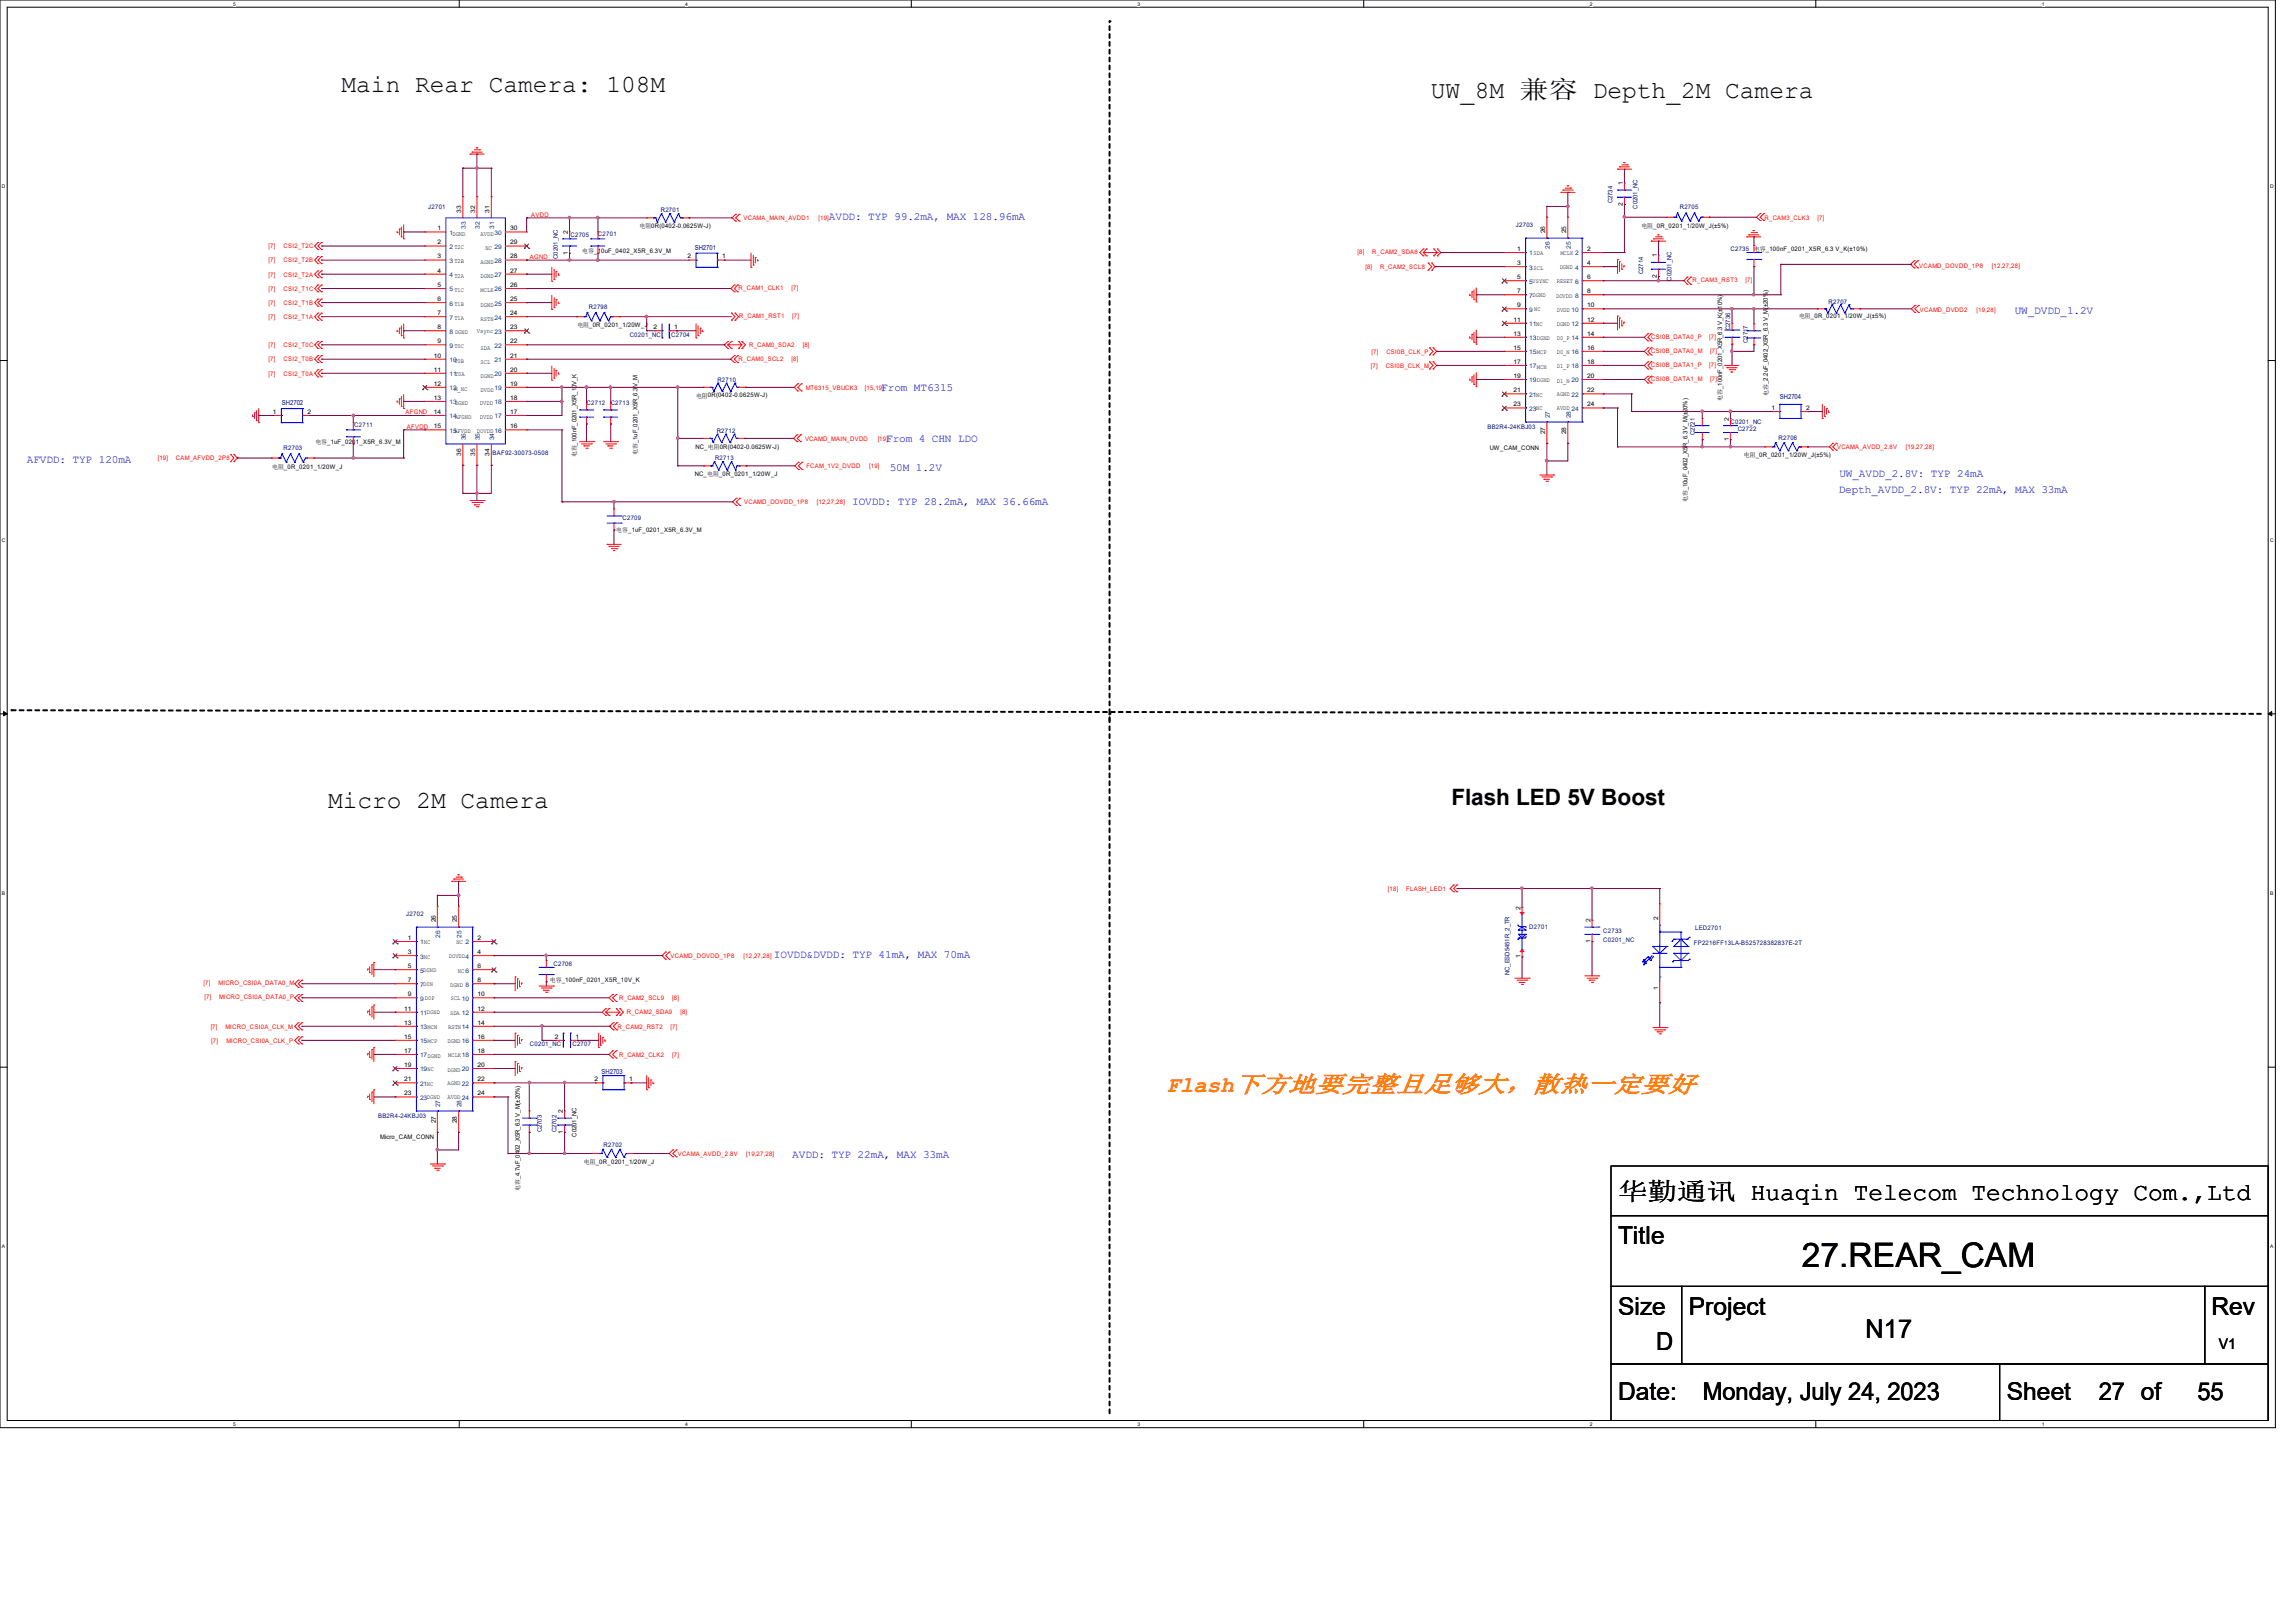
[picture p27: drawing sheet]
<svg xmlns="http://www.w3.org/2000/svg" width="297mm" height="210mm" viewBox="0 0 297 210" stroke-linecap="round" stroke-linejoin="round" font-family="sans-serif">
<defs><g id="words">
<text font-size="4.4" x="233.2" y="163.9">27.REAR_CAM</text>
<text font-size="3.3" x="241.4" y="173.1">N17</text>
<g font-size="3.2">
<text x="44.2" y="11.9">Main Rear Camera: 108M</text>
<text x="185.2" y="12.7">UW_8M 兼容 Depth_2M Camera</text>
<text x="42.5" y="104.6">Micro 2M Camera</text>
<text x="209.4" y="155.2">华勤通讯 Huaqin Telecom Technology Com.,Ltd</text>
<text x="209.4" y="161">Title</text>
<text x="209.4" y="170.2">Size</text>
<text x="218.6" y="170.2">Project</text>
<text x="286.2" y="170.2">Rev</text>
<text x="214.3" y="174.8">D</text>
<text x="209.4" y="181.1">Date:</text>
<text x="220.4" y="181.1">Monday, July 24, 2023</text>
<text x="259.7" y="181.1">Sheet</text>
<text x="271.6" y="181.1">27 of</text>
<text x="284.4" y="181.1">55</text>
</g>
<text font-size="2.9" x="187.8" y="104.1">Flash LED 5V Boost</text>
<text font-size="2.9" fill="#ff8000" x="151" y="141.3">Flash下方地要完整且足够大，散热一定要好</text>
<text font-size="1.9" x="287.2" y="174.5">V1</text>
<g font-size="1.4" fill="#00f">
<text x="107.3" y="28.4">AVDD: TYP 99.2mA, MAX 128.96mA</text>
<text x="260.7" y="40.6">UW_DVDD_1.2V</text>
<text x="114" y="50.6">From MT6315</text>
<text x="3.5" y="59.9">AFVDD: TYP 120mA</text>
<text x="114.7" y="57.1">From 4 CHN LDO</text>
<text x="110.3" y="65.4">IOVDD: TYP 28.2mA, MAX 36.66mA</text>
<text x="115.1" y="60.9">50M 1.2V</text>
<text x="238" y="63.8">Depth_AVDD_2.8V: TYP 22mA, MAX 33mA</text>
<text x="238" y="61.7">UW_AVDD_2.8V: TYP 24mA</text>
<text x="100.2" y="124">IOVDD&amp;DVDD: TYP 41mA, MAX 70mA</text>
<text x="102.5" y="149.9">AVDD: TYP 22mA, MAX 33mA</text>
</g>
<g font-size=".9" fill="#000080">
<text x="89.9" y="32.4">SH2701</text>
<text x="36.5" y="52.4">SH2702</text>
<text x="230.3" y="51.6">SH2704</text>
<text x="77.9" y="139">SH2703</text>
</g>
<g font-size=".8">
<text x="210" y="24" transform="rotate(-90 210 24)">1</text>
<text x="56.6" y="29.8">1</text>
<text x="59.7" y="27.6" transform="rotate(-90 59.7 27.6)">33</text>
<text x="61.5" y="27.6" transform="rotate(-90 61.5 27.6)">32</text>
<text x="63.4" y="27.6" transform="rotate(-90 63.4 27.6)">31</text>
<text x="66" y="29.8">30</text>
<text x="82.8" y="29.5">电阻0R(0402-0.0625W-J)</text>
<text x="210" y="26.6" transform="rotate(-90 210 26.6)">2</text>
<text x="212.4" y="29.5">电阻_0R_0201_1/20W_J(±5%)</text>
<text x="56.6" y="31.6">2</text>
<text x="56.6" y="33.4">3</text>
<text x="56.6" y="35.3">4</text>
<text x="62.2" y="30.5">AVDD30</text>
<text x="62.2" y="34.2">AGND28</text>
<text x="62.2" y="36">DGND27</text>
<text x="62.8" y="32.3">NC 29</text>
<text x="66" y="33.4">28</text>
<text x="66" y="35.3">27</text>
<text x="66" y="31.6">29</text>
<text x="73.5" y="32.9" transform="rotate(-90 73.5 32.9)">1</text>
<text x="73.5" y="30.3" transform="rotate(-90 73.5 30.3)">2</text>
<text x="75.4" y="32.8">电容_10uF_0402_X5R_6.3V_M</text>
<text x="89" y="33.4">2</text>
<text x="93.5" y="33.4">1</text>
<text x="196.3" y="32.5">1</text>
<text x="196.3" y="34.3">3</text>
<text x="200" y="30.2" transform="rotate(-90 200 30.2)">26</text>
<text x="201.9" y="34.8">DGND 4</text>
<text x="201.9" y="33.1">MCLK 2</text>
<text x="202.7" y="30.2" transform="rotate(-90 202.7 30.2)">25</text>
<text x="205.4" y="34.3">4</text>
<text x="205.4" y="32.5">2</text>
<text x="214.4" y="35.9" transform="rotate(-90 214.4 35.9)">2</text>
<text x="214.4" y="33.3" transform="rotate(-90 214.4 33.3)">1</text>
<text x="227" y="32.4">电容_100nF_0201_X5R_6.3 V_K(±10%)</text>
<text x="56.6" y="37.1">5</text>
<text x="56.6" y="38.9">6</text>
<text x="56.6" y="40.8">7</text>
<text x="62.2" y="37.8">MCLK26</text>
<text x="62.2" y="41.6">RSTN</text>
<text x="62.2" y="39.7">DGND25</text>
<text x="66" y="38.9">25</text>
<text x="66" y="37.1">26</text>
<text x="66" y="40.8">24</text>
<text x="195.9" y="41.6">11</text>
<text x="196.3" y="36.1">5</text>
<text x="196.3" y="37.9">7</text>
<text x="196.3" y="39.7">9</text>
<text x="201.4" y="38.6">DOVDD 8</text>
<text x="201.5" y="40.4">DVDD 10</text>
<text x="201.5" y="36.6">RESET 6</text>
<text x="205.4" y="41.6">12</text>
<text x="205.4" y="39.7">10</text>
<text x="205.4" y="37.9">8</text>
<text x="205.4" y="36.1">6</text>
<text x="232.8" y="41.2">电阻_0R_0201_1/20W_J(±5%)</text>
<text x="56.1" y="46.3">10</text>
<text x="56.6" y="42.6">8</text>
<text x="56.6" y="44.4">9</text>
<text x="61.7" y="43.1">Vsync 23</text>
<text x="62.2" y="47.2">SCL</text>
<text x="62.2" y="45.3">SDA</text>
<text x="66" y="46.3">21</text>
<text x="66" y="44.4">22</text>
<text x="66" y="42.6">23</text>
<text x="74.7" y="42.4">电阻_0R_0201_1/20W_J</text>
<text x="84.6" y="42.6">2</text>
<text x="87.3" y="42.6">1</text>
<text x="195.9" y="43.4">13</text>
<text x="195.9" y="45.3">15</text>
<text x="195.9" y="47.1">17</text>
<text x="201.5" y="44">D0_P 14</text>
<text x="201.5" y="47.6">D1_P 18</text>
<text x="201.5" y="42.2">DGND 12</text>
<text x="201.5" y="45.8">D0_N 16</text>
<text x="205.4" y="47.1">18</text>
<text x="205.4" y="45.3">16</text>
<text x="205.4" y="43.4">14</text>
<text x="35.3" y="53.5">1</text>
<text x="39.8" y="53.5">2</text>
<text x="56.1" y="48.1">11</text>
<text x="56.1" y="49.9">12</text>
<text x="56.1" y="51.7">13</text>
<text x="56.1" y="53.5">14</text>
<text x="62.1" y="52.4">DVDD 18</text>
<text x="62.2" y="48.9">DGND</text>
<text x="62.2" y="50.7">DVDD</text>
<text x="66" y="53.5">17</text>
<text x="66" y="51.7">18</text>
<text x="66" y="49.9">19</text>
<text x="66" y="48.1">20</text>
<text x="90.1" y="51.4">电阻0R(0402-0.0625W-J)</text>
<text x="195.9" y="48.9">19</text>
<text x="195.9" y="50.8">21</text>
<text x="195.9" y="52.6">23</text>
<text x="201.5" y="53.1">AVDD 24</text>
<text x="201.5" y="49.5">D1_N 20</text>
<text x="201.5" y="51.3">AGND 22</text>
<text x="205.4" y="52.6">24</text>
<text x="205.4" y="50.8">22</text>
<text x="205.4" y="48.9">20</text>
<text x="222.9" y="51.9" transform="rotate(-90 222.9 51.9)">电容_100nF_0201_X5R_6.3 V_K(±10%)</text>
<text x="228.8" y="51.2" transform="rotate(-90 228.8 51.2)">电容_2.2uF_0402_X5R_6.3 V_M(±20%)</text>
<text x="229.2" y="53">1</text>
<text x="233.7" y="53">2</text>
<text x="40.8" y="57.5">电容_1uF_0201_X5R_6.3V_M</text>
<text x="56.1" y="55.4">15</text>
<text x="59.7" y="59" transform="rotate(-90 59.7 59)">36</text>
<text x="61.5" y="59" transform="rotate(-90 61.5 59)">35</text>
<text x="61.7" y="56">DOVDD 16</text>
<text x="62.1" y="54.2">DVDD 17</text>
<text x="63.4" y="59" transform="rotate(-90 63.4 59)">34</text>
<text x="66" y="55.4">16</text>
<text x="74.6" y="59.2" transform="rotate(-90 74.6 59.2)">电容_100nF_0201_X5R_10V_K</text>
<text x="82.5" y="58.9" transform="rotate(-90 82.5 58.9)">电容_1uF_0201_X5R_6.3V_M</text>
<text x="90" y="58">NC_电阻0R(0402-0.0625W-J)</text>
<text x="192.8" y="58.3">UW_CAM_CONN</text>
<text x="200" y="56.2" transform="rotate(-90 200 56.2)">27</text>
<text x="202.7" y="56.2" transform="rotate(-90 202.7 56.2)">28</text>
<text x="223.7" y="57.1" transform="rotate(-90 223.7 57.1)">1</text>
<text x="223.7" y="54.4" transform="rotate(-90 223.7 54.4)">2</text>
<text x="225.7" y="59.1">电阻_0R_0201_1/20W_J(±5%)</text>
<text x="35.2" y="60.7">电阻_0R_0201_1/20W_J</text>
<text x="89.9" y="61.6">NC_电阻_0R_0201_1/20W_J</text>
<text x="218.4" y="65" transform="rotate(-90 218.4 65)">电容_10uF_0402_X5R_6.3 V_M(±20%)</text>
<text x="79.8" y="68.8">电容_1uF_0201_X5R_6.3V_M</text>
<text x="56.4" y="119.3" transform="rotate(-90 56.4 119.3)">26</text>
<text x="59.1" y="119.3" transform="rotate(-90 59.1 119.3)">25</text>
<text x="196.8" y="117.7" transform="rotate(-90 196.8 117.7)">2</text>
<text x="205.8" y="119.3" transform="rotate(-90 205.8 119.3)">2</text>
<text x="214.6" y="119.1" transform="rotate(-90 214.6 119.1)">2</text>
<text x="52.8" y="121.6">1</text>
<text x="52.8" y="123.4">3</text>
<text x="52.8" y="125.3">5</text>
<text x="58.1" y="123.9">DOVDD4</text>
<text x="59.1" y="122.2">NC 2</text>
<text x="59.3" y="125.9">NC6</text>
<text x="61.8" y="125.3">6</text>
<text x="61.8" y="123.4">4</text>
<text x="61.8" y="121.6">2</text>
<text x="196.8" y="124" transform="rotate(-90 196.8 124)">1</text>
<text x="205.8" y="122" transform="rotate(-90 205.8 122)">1</text>
<text x="52.3" y="130.8">11</text>
<text x="52.8" y="127.1">7</text>
<text x="52.8" y="128.9">9</text>
<text x="58.3" y="131.4">SDA 12</text>
<text x="58.3" y="127.7">DGND 8</text>
<text x="58.3" y="129.5">SCL 10</text>
<text x="61.8" y="130.8">12</text>
<text x="61.8" y="128.9">10</text>
<text x="61.8" y="127.1">8</text>
<text x="71.2" y="127">电容_100nF_0201_X5R_10V_K</text>
<text x="214.6" y="128.1" transform="rotate(-90 214.6 128.1)">1</text>
<text x="52.3" y="132.6">13</text>
<text x="52.3" y="134.4">15</text>
<text x="52.3" y="136.2">17</text>
<text x="57.9" y="134.9">DGND 16</text>
<text x="58" y="133.2">RSTN14</text>
<text x="58" y="136.7">MCLK18</text>
<text x="61.8" y="136.2">18</text>
<text x="61.8" y="134.4">16</text>
<text x="61.8" y="132.6">14</text>
<text x="71.8" y="134.4">2</text>
<text x="74.5" y="134.4">1</text>
<text x="52.3" y="138">19</text>
<text x="52.3" y="139.9">21</text>
<text x="52.3" y="141.7">23</text>
<text x="57.9" y="138.7">DGND 20</text>
<text x="57.9" y="140.4">AGND 22</text>
<text x="57.9" y="142.2">AVDD 24</text>
<text x="61.8" y="141.7">24</text>
<text x="61.8" y="139.9">22</text>
<text x="61.8" y="138">20</text>
<text x="76.9" y="139.9">2</text>
<text x="81.4" y="139.9">1</text>
<text x="49.2" y="147.4">Micro_CAM_CONN</text>
<text x="56.4" y="145.3" transform="rotate(-90 56.4 145.3)">27</text>
<text x="59.1" y="145.3" transform="rotate(-90 59.1 145.3)">28</text>
<text x="72.9" y="146.7" transform="rotate(-90 72.9 146.7)">1</text>
<text x="72.9" y="144.1" transform="rotate(-90 72.9 144.1)">2</text>
<text x="74.6" y="147.1" transform="rotate(-90 74.6 147.1)">C0201_NC</text>
<text x="67.3" y="154.1" transform="rotate(-90 67.3 154.1)">电容_4.7uF_0402_X5R_6.3 V_M(±20%)</text>
<text x="75.6" y="150.7">电阻_0R_0201_1/20W_J</text>
</g>
<g font-size=".8" fill="#000080">
<text x="55.4" y="27.1">J2701</text>
<text x="85.5" y="27.5">R2701</text>
<text x="196.2" y="29.4">J2703</text>
<text x="208.7" y="26.3" transform="rotate(-90 208.7 26.3)">C2734</text>
<text x="211.9" y="27" transform="rotate(-90 211.9 27)">C0201_NC</text>
<text x="217.4" y="27">R2705</text>
<text x="72.2" y="33.5" transform="rotate(-90 72.2 33.5)">C0201_NC</text>
<text x="73.8" y="30.6">C2705</text>
<text x="77.4" y="30.5">C2701</text>
<text x="212.6" y="35.5" transform="rotate(-90 212.6 35.5)">C2714</text>
<text x="224" y="32.5">C2735</text>
<text x="76.2" y="40">R2798</text>
<text x="216.3" y="36.3" transform="rotate(-90 216.3 36.3)">C0201_NC</text>
<text x="236.7" y="39.4">R2707</text>
<text x="81.5" y="43.6">C0201_NC</text>
<text x="86.9" y="43.6">C2704</text>
<text x="223.9" y="42.7" transform="rotate(-90 223.9 42.7)">C2736</text>
<text x="226.2" y="44.4" transform="rotate(-90 226.2 44.4)">C2717</text>
<text x="75.9" y="52.4">C2712</text>
<text x="79" y="52.4">C2713</text>
<text x="92.8" y="49.4">R2710</text>
<text x="36.7" y="58.3">R2703</text>
<text x="45.8" y="55.3">C2711</text>
<text x="63.8" y="58.9">BAF92-30073-0508</text>
<text x="92.5" y="59.6">R2713</text>
<text x="92.8" y="56">R2712</text>
<text x="192.5" y="55.5">BB2R4-24KBJ03</text>
<text x="219.3" y="56.3" transform="rotate(-90 219.3 56.3)">C2721</text>
<text x="224" y="54.9">C0201_NC</text>
<text x="224.9" y="55.8">C2722</text>
<text x="230.2" y="56.9">R2706</text>
<text x="80.6" y="67.3">C2709</text>
<text x="52.6" y="118.5">J2702</text>
<text x="71.6" y="125">C2706</text>
<text x="197.9" y="120.2">D2701</text>
<text x="207.5" y="120.7">C2733</text>
<text x="207.5" y="121.8">C0201_NC</text>
<text x="219.2" y="122.3">FP2216FF13LA-B525728382837E-2T</text>
<text x="219.4" y="120.4">LED2701</text>
<text x="195.4" y="126.2" transform="rotate(-90 195.4 126.2)">NC_ESD5451R_2_TR</text>
<text x="68.6" y="135.4">C0201_NC</text>
<text x="74.1" y="135.4">C2707</text>
<text x="48.9" y="144.7">BB2R4-24KBJ03</text>
<text x="70.1" y="146.5" transform="rotate(-90 70.1 146.5)">C2703</text>
<text x="72" y="146.5" transform="rotate(-90 72 146.5)">C2702</text>
<text x="78.1" y="148.4">R2702</text>
</g>
<g font-size=".8" fill="#004080">
<text x="60.3" y="29.6" transform="rotate(-90 60.3 29.6)">33</text>
<text x="62.1" y="29.6" transform="rotate(-90 62.1 29.6)">32</text>
<text x="64" y="29.6" transform="rotate(-90 64 29.6)">31</text>
<text x="58.2" y="30.4">1DGND</text>
<text x="58.2" y="32.2">2 T2C</text>
<text x="58.2" y="34">3 T2B</text>
<text x="58.2" y="35.9">4 T2A</text>
<text x="197.9" y="33.1">1SDA</text>
<text x="197.9" y="34.9">3SCL</text>
<text x="200.6" y="32.2" transform="rotate(-90 200.6 32.2)">26</text>
<text x="203.3" y="32.2" transform="rotate(-90 203.3 32.2)">25</text>
<text x="58.2" y="37.7">5 T1C</text>
<text x="58.2" y="39.5">6 T1B</text>
<text x="58.2" y="41.4">7 T1A</text>
<text x="64" y="41.4">24</text>
<text x="197.9" y="36.7">5VSYNC</text>
<text x="197.9" y="38.5">7DGND</text>
<text x="197.9" y="40.3">9 NC</text>
<text x="58.2" y="43.2">8 DGND</text>
<text x="58.2" y="45">9 T0C</text>
<text x="58.2" y="46.9">10T0B</text>
<text x="64" y="46.9">21</text>
<text x="64" y="45">22</text>
<text x="197.9" y="42.2">11NC</text>
<text x="197.9" y="44">13DGND</text>
<text x="197.9" y="45.8">15MCP</text>
<text x="197.9" y="47.7">17MCN</text>
<text x="58.2" y="48.7">11T0A</text>
<text x="58.2" y="50.5">12M_NC</text>
<text x="58.2" y="52.3">13DGND</text>
<text x="64" y="50.5">19</text>
<text x="64" y="48.7">20</text>
<text x="197.9" y="49.5">19DGND</text>
<text x="197.9" y="51.3">21NC</text>
<text x="197.9" y="53.2">23NC</text>
<text x="58.2" y="54.1">14AFGND</text>
<text x="58.2" y="56">15AFVDD</text>
<text x="60.3" y="57" transform="rotate(-90 60.3 57)">36</text>
<text x="62.1" y="57" transform="rotate(-90 62.1 57)">35</text>
<text x="64" y="57" transform="rotate(-90 64 57)">34</text>
<text x="200.6" y="54.1" transform="rotate(-90 200.6 54.1)">27</text>
<text x="203.3" y="54.1" transform="rotate(-90 203.3 54.1)">28</text>
<text x="54.4" y="122.2">1NC</text>
<text x="54.4" y="124">3NC</text>
<text x="54.4" y="125.9">5DGND</text>
<text x="57" y="121.4" transform="rotate(-90 57 121.4)">26</text>
<text x="59.7" y="121.4" transform="rotate(-90 59.7 121.4)">25</text>
<text x="215.2" y="120.7" transform="rotate(-90 215.2 120.7)">+</text>
<text x="54.4" y="127.7">7D0N</text>
<text x="54.4" y="129.5">9 D0P</text>
<text x="54.4" y="131.4">11DGND</text>
<text x="215.2" y="126.6" transform="rotate(-90 215.2 126.6)">-</text>
<text x="54.4" y="133.2">13MCN</text>
<text x="54.4" y="135">15MCP</text>
<text x="54.4" y="136.8">17DGND</text>
<text x="54.4" y="138.6">19NC</text>
<text x="54.4" y="140.5">21NC</text>
<text x="54.4" y="142.3">23DGND</text>
<text x="57" y="143.3" transform="rotate(-90 57 143.3)">27</text>
<text x="59.7" y="143.3" transform="rotate(-90 59.7 143.3)">28</text>
</g>
<g font-size=".8" fill="#f00">
<text x="68.8" y="28">AVDD</text>
<text x="96.2" y="28.5">VCAMA_MAIN_AVDD1</text>
<text x="105.9" y="28.5">[19]</text>
<text x="228.4" y="28.4">R_CAM3_CLK3</text>
<text x="235.2" y="28.4">[7]</text>
<text x="34.8" y="32.1">[7]</text>
<text x="34.8" y="33.9">[7]</text>
<text x="34.8" y="35.8">[7]</text>
<text x="36.7" y="32.1">CSI2_T2C</text>
<text x="36.7" y="33.9">CSI2_T2B</text>
<text x="36.7" y="35.8">CSI2_T2A</text>
<text x="68.6" y="33.5">AGND</text>
<text x="175.7" y="32.9">[8]</text>
<text x="176.7" y="34.8">[8]</text>
<text x="177.6" y="32.9">R_CAM2_SDA8</text>
<text x="178.6" y="34.8">R_CAM2_SCL8</text>
<text x="248.4" y="34.6">VCAMD_DOVDD_1P8</text>
<text x="257.8" y="34.6">[12,27,28]</text>
<text x="34.8" y="37.6">[7]</text>
<text x="34.8" y="39.5">[7]</text>
<text x="34.8" y="41.3">[7]</text>
<text x="36.7" y="37.6">CSI2_T1C</text>
<text x="36.7" y="39.5">CSI2_T1B</text>
<text x="36.7" y="41.3">CSI2_T1A</text>
<text x="95.6" y="37.5">R_CAM1_CLK1</text>
<text x="95.7" y="41.2">R_CAM1_RST1</text>
<text x="102.5" y="37.5">[7]</text>
<text x="102.5" y="41.2">[7]</text>
<text x="219" y="36.5">R_CAM3_RST3</text>
<text x="225.9" y="36.5">[7]</text>
<text x="248.5" y="40.4">VCAMD_DVDD2</text>
<text x="255.8" y="40.4">[19,28]</text>
<text x="34.8" y="45">[7]</text>
<text x="34.8" y="46.8">[7]</text>
<text x="36.7" y="45">CSI2_T0C</text>
<text x="36.7" y="46.8">CSI2_T0B</text>
<text x="95.6" y="46.7">R_CAM0_SCL2</text>
<text x="96.9" y="45">R_CAM0_SDA2</text>
<text x="102.5" y="46.7">[8]</text>
<text x="103.9" y="45">[8]</text>
<text x="177.4" y="47.6">[7]</text>
<text x="177.5" y="45.8">[7]</text>
<text x="179.3" y="47.6">CSI0B_CLK_M</text>
<text x="179.4" y="45.8">CSI0B_CLK_P</text>
<text x="213.7" y="43.9">CSI0B_DATA0_P</text>
<text x="213.7" y="45.7">CSI0B_DATA0_M</text>
<text x="213.7" y="47.5">CSI0B_DATA1_P</text>
<text x="221.2" y="43.9">[7]</text>
<text x="221.2" y="47.5">[7]</text>
<text x="221.3" y="45.7">[7]</text>
<text x="34.8" y="48.6">[7]</text>
<text x="36.7" y="48.6">CSI2_T0A</text>
<text x="52.5" y="53.6">AFGND</text>
<text x="104.3" y="50.4">MT6315_VBUCK3</text>
<text x="111.9" y="50.4">[15,19]</text>
<text x="213.7" y="49.3">CSI0B_DATA1_M</text>
<text x="221.3" y="49.3">[7]</text>
<text x="20.4" y="59.5">[19]</text>
<text x="22.8" y="59.5">CAM_AFVDD_2P8</text>
<text x="52.7" y="55.5">AFVDD</text>
<text x="104.2" y="57">VCAMD_MAIN_DVDD</text>
<text x="113.6" y="57">[19]</text>
<text x="237.8" y="58">VCAMA_AVDD_2.8V</text>
<text x="246.6" y="58">[19,27,28]</text>
<text x="96.3" y="65.2">VCAMD_DOVDD_1P8</text>
<text x="104.4" y="60.6">FCAM_1V2_DVDD</text>
<text x="105.7" y="65.2">[12,27,28]</text>
<text x="112.5" y="60.6">[19]</text>
<text x="179.6" y="115.4">[18]</text>
<text x="182" y="115.4">FLASH_LED1</text>
<text x="86.8" y="123.9">VCAMD_DOVDD_1P8</text>
<text x="96.2" y="123.9">[12,27,28]</text>
<text x="26.3" y="127.5">[7]</text>
<text x="26.5" y="129.3">[7]</text>
<text x="28.3" y="127.5">MICRO_CSI0A_DATA0_M</text>
<text x="28.4" y="129.3">MICRO_CSI0A_DATA0_P</text>
<text x="80.1" y="129.5">R_CAM2_SCL9</text>
<text x="81.1" y="131.3">R_CAM2_SDA9</text>
<text x="87" y="129.5">[8]</text>
<text x="88.1" y="131.3">[8]</text>
<text x="27.3" y="133.1">[7]</text>
<text x="27.3" y="134.9">[7]</text>
<text x="29.2" y="133.1">MICRO_CSI0A_CLK_M</text>
<text x="29.3" y="134.9">MICRO_CSI0A_CLK_P</text>
<text x="79.9" y="133.1">R_CAM2_RST2</text>
<text x="80.1" y="136.7">R_CAM2_CLK2</text>
<text x="86.8" y="133.1">[7]</text>
<text x="87" y="136.7">[7]</text>
<text x="87.7" y="149.6">VCAMA_AVDD_2.8V</text>
<text x="96.6" y="149.6">[19,27,28]</text>
</g>
<g font-size=".6">
<text x="30.2" y=".7">5</text>
<text x="88.7" y=".7">4</text>
<text x="147.2" y=".7">3</text>
<text x="205.7" y=".7">2</text>
<text x="264.2" y=".7">1</text>
<text x=".3" y="24.4">D</text>
<text x="293.8" y="24.4">D</text>
<text x=".3" y="70.1">C</text>
<text x="293.8" y="70.1">C</text>
<text x=".3" y="115.8">B</text>
<text x="293.8" y="115.8">B</text>
<text x=".3" y="161.5">A</text>
<text x="293.8" y="161.5">A</text>
<text x="30.2" y="184.5">5</text>
<text x="88.7" y="184.5">4</text>
<text x="147.2" y="184.5">3</text>
<text x="205.7" y="184.5">2</text>
<text x="264.2" y="184.5">1</text>
</g>
</g></defs>
<path d="M0 0h294.5v184.7h-294.5zM.9 .9h292.6v182.9h-292.6z" fill="none" stroke="#000" stroke-width=".13"/>
<g fill="#fff">
<path d="M30.2 .1h.3v.7h-.3z"/>
<path d="M30.2 183.9h.3v.8h-.3z"/>
</g>
<path d="M59.4 0v.9M59.4 183.8v.9" fill="none" stroke="#000" stroke-width=".13"/>
<g fill="#fff">
<path d="M88.7 .1h.3v.7h-.3z"/>
<path d="M88.7 183.9h.3v.8h-.3z"/>
</g>
<path d="M117.9 0v.9M117.9 183.8v.9" fill="none" stroke="#000" stroke-width=".13"/>
<g fill="#fff">
<path d="M147.2 .1h.3v.7h-.3z"/>
<path d="M147.2 183.9h.3v.8h-.3z"/>
</g>
<path d="M176.5 0v.9M176.5 183.8v.9" fill="none" stroke="#000" stroke-width=".13"/>
<g fill="#fff">
<path d="M205.7 .1h.4v.7h-.4z"/>
<path d="M205.7 183.9h.4v.8h-.4z"/>
</g>
<path d="M235 0v.9M235 183.8v.9" fill="none" stroke="#000" stroke-width=".13"/>
<g fill="#fff">
<path d="M264.2 .1h.4v.7h-.4z"/>
<path d="M264.2 183.9h.4v.8h-.4z"/>
<path d="M.3 23.8h.4v.7h-.4z"/>
<path d="M293.8 23.8h.5v.7h-.5z"/>
<path d="M.3 69.5h.4v.7h-.4z"/>
<path d="M293.8 69.5h.5v.7h-.5z"/>
</g>
<path d="M0 46.7h.9M293.5 46.7h1" fill="none" stroke="#000" stroke-width=".13"/>
<g fill="#fff">
<path d="M.3 115.2h.4v.8h-.4z"/>
<path d="M293.8 115.2h.4v.8h-.4z"/>
</g>
<path d="M0 92.4h.9M293.5 92.4h1" fill="none" stroke="#000" stroke-width=".13"/>
<path d="M.5 92.1l.4 .3-.4 .2zM293.5 92.4l.5-.3v.5z" fill="#000" stroke="#000" stroke-width=".13"/>
<g fill="#fff">
<path d="M.3 161h.3v.7h-.3z"/>
<path d="M293.8 161h.4v.7h-.4z"/>
</g>
<path d="M0 138.1h.9M293.5 138.1h1M208.5 157.3h85v9.2h-85zM208.5 150.9h85v6.4h-85zM208.5 166.5h9.1v10h-9.1zM208.5 176.5h50.3v7.3h-50.3zM217.6 166.5h67.7v10h-67.7zM258.8 176.5h34.7v7.3h-34.7zM285.3 166.5h8.2v10h-8.2z" fill="none" stroke="#000" stroke-width=".13"/>
<path d="M143.6 2.8h.1M1.5 91.9h.1M143.6 93.3v-90.5M143.6 92.4h.1M292.6 92.4l-291.1-.5M143.6 182.9v-90.5" fill="none" stroke="#000" stroke-width=".25" stroke-dasharray=".5 .5"/>
<g fill="none" stroke="#f00" stroke-width=".13">
<path d="M60.8 19.9h.1M60.8 19.9h1.9M61.1 19.7h.1M61.1 19.7h1.3M61.4 19.4h.7M61.6 19.1h.1M61.6 19.1h.2M62.1 19.4h.1M41.1 31.4h.1M41.1 32.3h.1M41.1 33.2h.1M41.1 34.1h.1"/>
<path d="M41.1 35.1h.1M41.1 35.9h.1M41.1 36.9h.1M41.1 37.8h.1M41.1 38.7h.1M41.1 39.6h.1M41.1 31.4l-.4 .4 .4 .5M41.1 33.2l-.4 .5 .4 .4M41.1 35.1l-.4 .4 .4 .4M41.1 36.9l-.4 .4 .4 .5M41.1 38.7l-.4 .5 .4 .4M41.6 31.4h.1"/>
<path d="M41.6 32.3h.1M41.6 33.2h.1M41.6 34.1h.1M41.6 35.1h.1M41.6 35.9h.1M41.6 36.9h.1M41.6 37.8h.1M41.6 38.7h.1M41.6 39.6h.1M41.6 31.4l-.5 .4 .5 .5M41.6 33.2l-.5 .5 .5 .4M41.6 35.1l-.5 .4 .5 .4"/>
<path d="M41.6 36.9l-.5 .4 .5 .5M41.6 38.7l-.5 .5 .5 .4M51.4 30.1h.1M51.4 29.9v.2M51.7 29.6h.1M51.7 29.6v.8M51.9 30.6h.1M51.9 29.4v1.2M52.2 30.9h.1M52.2 29.1v1.8M55 30h.1M55 31.8h.1"/>
<path d="M55 33.7h.1M55 35.5h.1M55 37.3h.1M55 39.2h.1M55 33.7h2.7M55 39.2h2.7M55 37.3h2.7M55 35.5h2.7M55 30h2.7M55 31.8h2.7M59.9 25.4h.1M59.9 25.4v2.8"/>
<path d="M61.7 25.4h.1M61.7 25.4v2.8M63.6 25.4h.1M63.6 25.4v2.8M65.4 33.7h2.8M65.4 39.2h2.8M65.4 37.3h2.8M65.4 35.5h2.8M65.4 30h2.8M65.4 31.8h2.8M68.2 39.2h.1M68.2 37.3h.1"/>
<path d="M68.2 33.7h.1M68.2 35.5h.1M68.2 31.8h.1M68.2 30h.1M71.4 36.4h.1M71.4 34.6v1.8M71.4 38.2v1.8M71.7 36.2h.1M71.7 39.8h.1M71.7 34.8v1.4M71.7 38.5v1.3M72 35.1h.1"/>
<path d="M72 38.8h.1M72 35.1v.8M72 38.8v.7M72.3 35.6h.1M72.3 39.2h.1M72.3 35.4v.2M72.3 39.1v.1M73.7 32.8h.1M73.7 30h.1M73.7 30v.9M73.7 31.8v1M77.4 32.8h.1"/>
<path d="M77.4 30h.1M77.4 30v.9M77.4 31.8v1M83.7 28.2h.1M83.7 28.2h.9M88.3 28.2h.9M89.2 33.7h.1M89.2 28.2h.1M89.2 33.7h.9M92.8 33.7h.9M93.7 33.7h.1M95 37.8h.1"/>
<path d="M95 36.9h.1M95 36.9l-.4 .4 .4 .5M95.2 28.6h.1M95.2 27.7h.1M95.2 27.7l-.5 .5 .5 .4M95.5 36.9h.1M95.5 37.8h.1M95.5 36.9l-.5 .4 .5 .5M95.7 27.7h.1M95.7 28.6h.1M95.7 27.7l-.5 .5 .5 .4M97.2 34.6h.1"/>
<path d="M97.2 32.8v1.8M97.5 34.3h.1M97.5 33v1.3M97.7 33.3h.1M97.7 33.3v.7M98 33.7h.1M98 33.6v.1M184.2 32.2h.1M184.2 33.1h.1M184.2 32.2l-.5 .5 .5 .4M184.2 32.7l.4 .4M184.2 32.7h1.8"/>
<path d="M184.6 32.2h.1M184.6 33.1h.1M184.6 32.2l-.4 .5M184.8 34h.1M184.8 35h.1M184.8 34l.5 .5-.5 .5M185.3 35h.1M185.3 34h.1M185.3 34l.4 .5-.4 .5M185.5 32.2h.1M185.5 33.1h.1M185.5 32.2l.5 .5"/>
<path d="M186 33.1h.1M186 32.2h.1M186 32.7h.1M186 32.2l.5 .5-.5 .4M186 32.7l-.5 .4M190.2 38.2h.1M190.2 38.1v.1M190.5 37.8h.1M190.5 37.8v.7M190.8 38.8h.1M190.8 37.5v1.3M191.1 39.1h.1"/>
<path d="M191.1 37.3v1.8M194.7 32.7h.1M194.7 34.5h.1M194.7 36.3h.1M194.7 38.1h.1M194.7 40h.1M194.7 32.7h2.7M194.7 40h2.7M194.7 34.5h2.7M194.7 36.3h2.7M194.7 38.1h2.7M200.2 28.1h.1"/>
<path d="M200.2 28.1v2.7M202 24.9h.1M202 24.9h1.8M202.3 24.6h.1M202.3 24.6h1.3M202.6 24.3h.7M202.8 24h.1M202.8 24h.2M202.9 28.1h.1M202.9 28.1v2.7M203.3 24.3h.1M204.8 32.7h2.7"/>
<path d="M204.8 40h2.7M204.8 34.5h2.7M204.8 36.3h2.7M204.8 38.1h2.7M207.5 40h.1M207.5 38.1h.1M207.5 36.3h.1M207.5 34.5h.1M207.5 32.7h.1M209.3 21.9h.1M209.3 33.6h.1M209.3 21.9h1.9"/>
<path d="M209.3 33.6v1.8M209.6 21.6h.1M209.6 33.9h.1M209.6 21.6h1.3M209.6 33.9v1.2M209.9 34.8h.1M209.9 21.3h.7M209.9 34.1v.7M210.1 21h.1M210.1 34.4h.1M210.1 21h.2M210.1 34.4v.2"/>
<path d="M210.2 23.7h.1M210.2 26.5h.1M210.2 23.7v.9M210.2 25.5v1M210.6 21.3h.1M213.7 31.2h.1M213.7 31.2h1.9M214 30.9h.1M214 30.9h1.3M214.2 30.6h.8M214.5 30.4h.1M214.5 30.4h.2"/>
<path d="M214.6 33h.1M214.6 35.8h.1M214.6 33v1M214.6 34.8v1M215 30.6h.1M215.7 28.1h.1M215.7 28.1h.9M218.4 35.9h.1M218.4 36.8h.1M218.4 35.9l-.5 .4 .5 .5M218.8 36.8h.1M218.8 35.9h.1"/>
<path d="M218.8 35.9l-.4 .4 .4 .5M220.3 28.1h.9M221.2 28.1h.1M226.1 30.6h.1M226.1 30.6h1.8M226.3 30.4h.1M226.3 30.4h1.3M226.6 30.1h.7M226.9 29.8h.1M226.9 29.8h.2M227 31.7h.1M227 34.5h.1"/>
<path d="M227 31.7v1M227 33.6v.9M227.3 30.1h.1M227.8 28.5h.1M227.8 27.6h.1M227.8 27.6l-.5 .5 .5 .4M228.3 27.6h.1M228.3 28.5h.1M228.3 27.6l-.5 .5 .5 .4M235.2 40h.1M235.2 40h.9M239.8 40h.9"/>
<path d="M240.7 40h.1M247.7 34.7h.1M247.7 33.7h.1M247.7 33.7l-.4 .5 .4 .5M247.8 39.5h.1M247.8 39.5l-.4 .5 .4 .4M248.2 33.7h.1M248.2 34.7h.1M248.2 33.7l-.5 .5 .5 .5M248.3 39.5h.1M248.3 39.5l-.5 .5 .5 .4M29.8 58.8h.1"/>
<path d="M29.8 59.7h.1M29.8 58.8l.5 .5-.5 .4M30.3 59.7h.1M30.3 58.8h.1M30.3 58.8l.4 .5-.4 .4M32.7 53.9h.1M32.7 53.7v.2M32.9 53.4h.1M32.9 53.4v.7M33.2 54.4h.1M33.2 53.1v1.3M33.5 54.7h.1"/>
<path d="M33.5 52.9v1.8M35.1 59.3h.1M35.1 59.3h.9M35.5 53.8h.1M35.5 53.8h.9M39.2 53.8h.8M39.7 59.3h.9M40 53.8h.1M40.6 59.3h.1M41.1 40.5h.1M41.1 41.4h.1M41.1 44.2h.1"/>
<path d="M41.1 45.1h.1M41.1 46h.1M41.1 46.9h.1M41.1 47.8h.1M41.1 48.8h.1M41.1 40.5l-.4 .5 .4 .4M41.1 44.2l-.4 .4 .4 .5M41.1 46l-.4 .5 .4 .4M41.1 47.8l-.4 .5 .4 .5M41.6 40.5h.1M41.6 41.4h.1M41.6 44.2h.1"/>
<path d="M41.6 45.1h.1M41.6 46h.1M41.6 46.9h.1M41.6 47.8h.1M41.6 48.8h.1M41.6 40.5l-.5 .5 .5 .4M41.6 44.2l-.5 .4 .5 .5M41.6 46l-.5 .5 .5 .4M41.6 47.8l-.5 .5 .5 .5M45.7 54.7h.1M45.7 57.4h.1M45.7 54.7v.9"/>
<path d="M45.7 56.5v.9M51.4 42.9h.1M51.4 52h.1M51.4 42.7v.2M51.4 51.9v.1M51.7 42.5h.1M51.7 51.6h.1M51.7 42.5v.7M51.7 51.6v.7M51.9 43.4h.1M51.9 52.6h.1M51.9 42.2v1.2"/>
<path d="M51.9 51.3v1.3M52.2 43.7h.1M52.2 52.9h.1M52.2 41.9v1.8M52.2 51.1v1.8M55 41h.1M55 42.8h.1M55 44.6h.1M55 46.5h.1M55 48.3h.1M55 50.1h.1M55 51.9h.1"/>
<path d="M55 53.8h.1M55 55.6h.1M55 44.6h2.7M55 50.1h2.7M55 41h2.7M55 42.8h2.7M55 46.5h2.7M55 48.3h2.7M55 51.9h2.7M55 53.8h2.7M55 55.6h2.7M59.9 57.4v2.8"/>
<path d="M61.7 57.4v2.8M63.6 57.4v2.8M65.4 44.6h2.8M65.4 50.1h2.8M65.4 41h2.8M65.4 42.8h2.8M65.4 46.5h2.8M65.4 48.3h2.8M65.4 51.9h2.8M65.4 53.8h2.8M65.4 55.6h2.8M68.2 55.6h.1"/>
<path d="M68.2 53.8h.1M68.2 51.9h.1M68.2 50.1h.1M68.2 48.3h.1M68.2 46.5h.1M68.2 44.6h.1M68.2 42.8h.1M68.2 41h.1M71.4 40h.1M71.4 49.2h.1M71.4 47.4v1.8M71.7 48.9h.1"/>
<path d="M71.7 47.7v1.2M72 47.9h.1M72 47.9v.8M72.3 48.4h.1M72.3 48.2v.2M74.6 41h.1M74.6 41h1M75 57.1h1.8M75.3 57.4h1.2M75.6 57.7h.1M75.6 57.7h.7M75.8 58h.2"/>
<path d="M75.9 52.2h.1M75.9 54.9h.1M75.9 52.2v.8M75.9 54v.9M76 58h.1M76.5 57.4h.1M76.8 57.1h.1M78.1 57.1h1.8M78.4 57.4h1.3M78.7 57.7h.1M78.7 57.7h.7M78.9 58h.2"/>
<path d="M79 52.2h.1M79 54.9h.1M79 52.2v.8M79 54v.9M79.1 58h.1M79.2 41h.9M79.7 57.4h.1M79.9 57.1h.1M80.1 41h.1M84.8 42.8h.1M84.8 42.8h.9M86.6 42.8h.9"/>
<path d="M87.5 42.8h.1M90.1 43.7h.1M90.1 41.9v1.8M90.3 43.4h.1M90.3 42.2v1.2M90.6 42.5h.1M90.6 42.5v.7M90.9 42.9h.1M90.9 56.7h.1M90.9 42.7v.2M90.9 56.7h.9M91 50.1h.1"/>
<path d="M91 50.1h.9M94.2 45.1h.1M94.2 44.2h.1M94.2 44.6h.1M94.2 44.2l-.5 .4 .5 .5M94.2 44.6l.5 .5M94.2 44.6h1.8M94.7 40.5h.1M94.7 41.4h.1M94.7 44.2h.1M94.7 45.1h.1M94.7 40.5l.4 .5-.4 .4"/>
<path d="M94.7 44.2l-.5 .4M95 46.9h.1M95 46h.1M95 46l-.4 .5 .4 .4M95.1 40.5h.1M95.1 41.4h.1M95.1 40.5l.5 .5-.5 .4M95.5 46h.1M95.5 46.9h.1M95.5 46l-.5 .5 .5 .4M95.5 56.7h.9M95.6 44.2h.1"/>
<path d="M95.6 45.1h.1M95.6 44.2l.4 .4M95.6 50.1h.9M96 44.2h.1M96 45.1h.1M96 44.2l.5 .4-.5 .5M96 44.6l-.4 .5M96.4 56.7h.1M96.5 50.1h.1M103.2 57.1h.1M103.2 56.3h.1M103.2 56.3l-.5 .4 .5 .4"/>
<path d="M103.3 50.6h.1M103.3 49.7h.1M103.3 49.7l-.5 .4 .5 .5M103.3 59.8h.1M103.3 59.8l-.4 .5 .4 .4M103.6 56.3h.1M103.6 57.1h.1M103.6 56.3l-.4 .4 .4 .4M103.7 49.7h.1M103.7 50.6h.1M103.7 49.7l-.4 .4 .4 .5M103.8 59.8h.1"/>
<path d="M103.8 59.8l-.5 .5 .5 .4M185 45.9h.1M185 45h.1M185 47.8h.1M185 46.8h.1M185 45l.5 .5-.5 .4M185 46.8l.5 .5-.5 .5M185.5 45h.1M185.5 45.9h.1M185.5 46.8h.1M185.5 47.8h.1M185.5 45l.4 .5-.4 .4"/>
<path d="M185.5 46.8l.4 .5-.4 .5M190.2 43.7h.1M190.2 49.2h.1M190.2 43.6v.1M190.2 49v.2M190.5 43.3h.1M190.5 48.8h.1M190.5 43.3v.7M190.5 48.8v.7M190.8 44.3h.1M190.8 49.7h.1M190.8 43v1.3"/>
<path d="M190.8 48.5v1.2M191.1 44.5h.1M191.1 50h.1M191.1 42.7v1.8M191.1 48.2v1.8M194.7 41.8h.1M194.7 43.6h.1M194.7 45.5h.1M194.7 47.3h.1M194.7 49.1h.1M194.7 51h.1M194.7 52.8h.1"/>
<path d="M194.7 47.3h2.7M194.7 41.8h2.7M194.7 43.6h2.7M194.7 45.5h2.7M194.7 49.1h2.7M194.7 51h2.7M194.7 52.8h2.7M200.2 57.4h.1M200.2 54.6v2.8M202.9 57.4h.1M202.9 54.6v2.8M204.8 47.3h2.7"/>
<path d="M204.8 41.8h2.7M204.8 43.6h2.7M204.8 45.5h2.7M204.8 49.1h2.7M204.8 51h2.7M204.8 52.8h2.7M207.5 52.8h.1M207.5 51h.1M207.5 49.1h.1M207.5 47.3h.1M207.5 45.5h.1M207.5 43.6h.1"/>
<path d="M207.5 41.8h.1M209.3 40.9h.1M209.3 40.9v1.8M209.6 41.1h.1M209.6 41.1v1.4M209.9 42.2h.1M209.9 41.4v.8M210.1 41.7h.1M210.1 41.7v.2M213.3 43.2h.1M213.3 44.1h.1M213.3 45h.1"/>
<path d="M213.3 45.9h.1M213.3 46.8h.1M213.3 47.8h.1M213.3 48.7h.1M213.3 49.6h.1M213.3 43.2l-.5 .4 .5 .5M213.3 45l-.5 .5 .5 .4M213.3 46.8l-.5 .5 .5 .5M213.3 48.7l-.5 .4 .5 .5M213.7 44.1h.1M213.7 43.2h.1M213.7 45.9h.1"/>
<path d="M213.7 45h.1M213.7 47.8h.1M213.7 46.8h.1M213.7 49.6h.1M213.7 48.7h.1M213.7 43.2l-.4 .4 .4 .5M213.7 45l-.4 .5 .4 .4M213.7 46.8l-.4 .5 .4 .5M213.7 48.7l-.4 .4 .4 .5M220.3 54.1h.1M220.3 56.9h.1M220.3 54.1v1"/>
<path d="M220.3 56v.9M223.2 47.3h.1M223.2 47.3h1.8M223.5 47.6h.1M223.5 47.6h1.3M223.8 47.8h.7M223.9 56.9h.1M223.9 54.1h.1M223.9 54.1v1M223.9 56v.9M224 48.1h.1M224 48.1h.2"/>
<path d="M224.2 41.8h.1M224.2 44.5h.1M224.2 41.8v.9M224.2 43.6v.9M224.5 47.8h.1M227 41.9h.1M227 44.6h.1M227 41.9v.9M227 43.7v.9M228.4 57.8h.1M228.4 57.8h1M229.4 53.3h.1"/>
<path d="M229.4 53.3h.9M233 57.8h.9M233.1 53.3h.9M233.9 57.8h.1M234 53.3h.1M235.8 54.1h.1M235.8 52.3v1.8M236.1 53.9h.1M236.1 52.6v1.3M236.4 52.9h.1M236.4 52.9v.7M236.6 53.3h.1"/>
<path d="M236.6 53.1v.2M237.2 58.3h.1M237.2 57.4h.1M237.2 57.4l-.4 .4 .4 .5M237.7 57.4h.1M237.7 58.3h.1M237.7 57.4l-.5 .4 .5 .5M247.8 40.4h.1M248.3 40.4h.1M59.9 60.2h.1M60.8 64.8h1.9M61.1 65h1.3"/>
<path d="M61.4 65.3h.1M61.4 65.3h.7M61.6 65.6h.2M61.7 60.2h.1M61.8 65.6h.1M62.4 65h.1M62.7 64.8h.1M63.6 60.2h.1M78.6 70.4h.1M78.6 70.4h1.8M78.8 70.7h.1M78.8 70.7h1.3"/>
<path d="M79.1 71h.7M79.4 71.2h.1M79.4 71.2h.2M79.5 65.9h.1M79.5 68.6h.1M79.5 65.9v.9M79.5 67.7v.9M79.8 71h.1M91.1 60.3h.1M91.1 60.3h.9M95.3 65.4h.1M95.3 64.5h.1"/>
<path d="M95.3 64.5l-.5 .4 .5 .5M95.7 60.3h.9M95.8 64.5h.1M95.8 65.4h.1M95.8 64.5l-.5 .4 .5 .5M96.6 60.3h.1M103.3 60.7h.1M103.8 60.7h.1M199.3 61.5h1.8M199.6 61.7h1.2M199.8 62h.1M199.8 62h.7"/>
<path d="M200.1 62.3h.2M200.3 62.3h.1M200.8 61.7h.1M201.1 61.5h.1M56.6 117.3h.1M56.6 117.3v2.7M58.5 114h.1M58.5 114h1.8M58.7 113.7h.1M58.7 113.7h1.3M59 113.5h.7M59.3 113.2h.1"/>
<path d="M59.4 117.3h.1M59.4 117.3v2.7M59.7 113.5h.1M188.1 114.5h.1M188.1 115.4h.1M188.1 114.5l-.4 .5 .4 .4M188.6 114.5h.1M188.6 115.4h.1M188.6 114.5l-.5 .5 .5 .4M197 117.4h.1M197 117.4v.9M206 119.1h.1"/>
<path d="M206 119.1v.9M214.8 117h.1M214.8 117v2.7M38.6 127.8h.1M38.6 126.8h.1M38.6 129.6h.1M38.6 128.7h.1M38.6 133.3h.1M38.6 132.3h.1M38.6 135.1h.1M38.6 134.2h.1M38.6 126.8l-.5 .5 .5 .5"/>
<path d="M38.6 128.7l-.5 .4 .5 .5M38.6 132.3l-.5 .5 .5 .5M38.6 134.2l-.5 .4 .5 .5M39.1 127.8h.1M39.1 126.8h.1M39.1 129.6h.1M39.1 128.7h.1M39.1 133.3h.1M39.1 132.3h.1M39.1 135.1h.1M39.1 134.2h.1M39.1 126.8l-.5 .5 .5 .5"/>
<path d="M39.1 128.7l-.5 .4 .5 .5M39.1 132.3l-.5 .5 .5 .5M39.1 134.2l-.5 .4 .5 .5M47.6 125.4h.1M47.6 130.9h.1M47.6 136.4h.1M47.6 125.4v.2M47.6 130.9v.2M47.6 136.4v.1M47.8 125.9h.1M47.8 131.3h.1M47.8 136.8h.1"/>
<path d="M47.8 125.1v.8M47.8 130.6v.7M47.8 136.1v.7M48.1 124.8h.1M48.1 130.3h.1M48.1 135.8h.1M48.1 124.8v1.3M48.1 130.3v1.3M48.1 135.8v1.3M48.4 124.5h.1M48.4 130h.1M48.4 135.6h.1"/>
<path d="M48.4 124.5v1.9M48.4 130v1.9M48.4 135.6v1.8M51.1 121.8h.1M51.1 123.7h.1M51.1 125.5h.1M51.1 127.3h.1M51.1 129.1h.1M51.1 131h.1M51.1 132.8h.1M51.1 134.6h.1M51.1 136.4h.1"/>
<path d="M51.1 138.3h.1M51.1 131h2.8M51.1 134.6h2.8M51.1 121.8h2.8M51.1 123.7h2.8M51.1 125.5h2.8M51.1 127.3h2.8M51.1 129.1h2.8M51.1 132.8h2.8M51.1 136.4h2.8M51.1 138.3h2.8M61.2 131h2.7"/>
<path d="M61.2 134.6h2.7M61.2 121.8h2.7M61.2 123.7h2.7M61.2 125.5h2.7M61.2 127.3h2.7M61.2 129.1h2.7M61.2 132.8h2.7M61.2 136.4h2.7M61.2 138.3h2.7M63.9 138.3h.1M63.9 136.4h.1M63.9 134.6h.1"/>
<path d="M63.9 132.8h.1M63.9 131h.1M63.9 129.1h.1M63.9 127.3h.1M63.9 125.5h.1M63.9 123.7h.1M63.9 121.8h.1M66.7 126.4h.1M66.7 133.7h.1M66.7 137.4h.1M66.7 126.4v1.8M66.7 133.7v1.9"/>
<path d="M66.7 137.4v1.8M67 126.7h.1M67 134h.1M67 137.6h.1M67 126.7v1.2M67 134v1.3M67 137.6v1.3M67.2 127.7h.1M67.2 135h.1M67.2 138.6h.1M67.2 126.9v.8M67.2 134.2v.8"/>
<path d="M67.2 137.9v.7M67.5 127.2h.1M67.5 134.5h.1M67.5 138.2h.1M67.5 127.2v.2M67.5 134.5v.2M67.5 138.2v.1M69.8 127.6h1.8M70.1 127.8h1.2M70.3 128.1h.1M70.3 128.1h.8M70.6 128.4h.2"/>
<path d="M70.7 127h.1M70.7 124.3h.1M70.7 124.3v.9M70.7 126.1v.9M70.8 128.4h.1M71.3 127.8h.1M71.6 127.6h.1M72 134.6h.1M72 134.6h.9M73.8 134.6h.9M74.7 134.6h.1M77.5 135.6h.1"/>
<path d="M77.5 133.7v1.9M77.7 135.3h.1M77.7 134v1.3M78 134.2h.1M78 134.2v.8M78.3 134.7h.1M78.3 134.5v.2M78.4 131.4h.1M78.4 130.5h.1M78.4 131h.1M78.4 130.5l-.5 .5 .5 .4M78.4 131l.4 .4"/>
<path d="M78.4 131h1.8M78.8 130.5h.1M78.8 131.4h.1M78.8 130.5l-.4 .5M79.3 129.6h.1M79.3 128.7h.1M79.3 136.9h.1M79.3 136h.1M79.3 128.7l-.5 .4 .5 .5M79.3 136l-.5 .4 .5 .5M79.4 132.3h.1M79.4 133.3h.1"/>
<path d="M79.4 132.3l-.5 .5 .5 .5M79.8 128.7h.1M79.8 129.6h.1M79.8 130.5h.1M79.8 131.4h.1M79.8 136h.1M79.8 136.9h.1M79.8 128.7l-.5 .4 .5 .5M79.8 130.5l.4 .5M79.8 136l-.5 .4 .5 .5M79.8 133.3h.1M79.8 132.3h.1"/>
<path d="M79.8 132.3l-.4 .5 .4 .5M80.2 130.5h.1M80.2 131.4h.1M80.2 130.5l.5 .5-.5 .4M80.2 131l-.4 .4M83.7 139.2v1.8M83.9 139.4v1.4M84.2 139.7h.1M84.2 139.7v.8M84.5 140v.2M86.1 123.2h.1M86.1 124.1h.1"/>
<path d="M86.1 123.2l-.4 .5 .4 .4M86.6 124.1h.1M86.6 123.2h.1M86.6 123.2l-.5 .5 .5 .4M196 126.6h1.9M196.3 126.8h1.3M196.6 127.1h.1M196.6 127.1h.8M196.9 127.4h.2M197 123.8h.1M197 122.9v.9M197.1 127.4h.1"/>
<path d="M197.6 126.8h.1M197.9 126.6h.1M205.1 126.3h1.8M205.4 126.6h1.3M205.7 126.8h.1M205.7 126.8h.7M206 127.1h.1M206 121.8h.1M206 120.9v.9M206.1 127.1h.1M206.7 126.6h.1M206.9 126.3h.1"/>
<path d="M213.9 133h1.8M214.2 133.3h1.2M214.5 133.5h.1M214.5 133.5h.7M214.7 133.8h.2M214.8 129.8h.1M214.8 127v2.8M214.9 133.8h.1M215.4 133.3h.1M215.7 133h.1M47.6 141.9h.1M47.6 141.9v.1"/>
<path d="M47.8 142.3h.1M47.8 141.6v.7M48.1 141.3h.1M48.1 141.3v1.3M48.4 141h.1M48.4 141v1.8M51.1 140.1h.1M51.1 141.9h.1M51.1 140.1h2.8M51.1 141.9h2.8M55.7 150.6h1.8M56 150.9h1.3"/>
<path d="M56.3 151.2h.1M56.3 151.2h.7M56.5 151.4h.2M56.6 146.5h.1M56.6 143.8v2.7M56.7 151.4h.1M57.3 150.9h.1M57.5 150.6h.1M59.4 146.5h.1M59.4 143.8v2.7M61.2 140.1h2.7M61.2 141.9h2.7"/>
<path d="M63.9 141.9h.1M63.9 140.1h.1M68.5 146.5h.1M68.5 143.8h.1M68.5 143.8v.9M68.5 145.6v.9M73.1 146.5h.1M73.1 143.8h.1M73.1 143.8v.9M73.1 145.6v.9M76.6 149.3h.1M76.6 149.3h1"/>
<path d="M77.1 140.1h.1M77.1 140.1h.9M80.8 140.1h.9M81.2 149.3h.9M81.7 140.1h.1M82.1 149.3h.1M83.7 141h.1M83.9 140.8h.1M84.5 140.2h.1M87.1 148.8h.1M87.1 149.7h.1M87.1 148.8l-.5 .5 .5 .4"/>
<path d="M87.5 149.7h.1M87.5 148.8h.1M87.5 148.8l-.4 .5 .4 .4"/>
</g>
<g fill="none" stroke="#00f" stroke-width=".13">
<path d="M57.7 28.2h7.7v29.2h-7.7zM72.8 31.8h.1M72.8 30.9h.1M72.8 31.8h1.8M72.8 30.9h1.8M73.7 31.8h.1M73.7 30.9h.1M76.5 31.8h.1M76.5 30.9h.1M76.5 31.8h1.8M76.5 30.9h1.8M77.4 31.8h.1"/>
<path d="M77.4 30.9h.1M84.6 28.2h.1M84.6 28.2h.3M84.9 28.2h.1M84.9 28.2l.1 .5M85 28.7h.1M85.6 27.6h.1M85.6 27.6l-.6 1.1M85.6 27.6l.5 1.1M86.1 28.7h.1M86.7 27.6h.1M86.7 27.6l-.6 1.1"/>
<path d="M86.7 27.6l.5 1.1M87.2 28.7h.1M87.8 27.6h.1M87.8 27.6l-.6 1.1M87.8 27.6l.3 .6M88.1 28.2h.1M88.1 28.2h.2M88.3 28.2h.1M90.1 33.7h.1M90.1 32.8h.1M90.1 34.6h.1M90.1 34.6h2.7"/>
<path d="M90.1 32.8h2.7M90.1 32.8v1.8M92.8 33.7h.1M92.8 34.6h.1M92.8 32.8h.1M92.8 32.8v1.8M197.4 40h.1M197.4 38.1h.1M197.4 36.3h.1M197.4 34.5h.1M197.4 32.7h.1M197.4 30.8h.1"/>
<path d="M197.4 30.8v23.8M197.4 30.8h7.4M200.2 30.8h.1M202.9 30.8h.1M204.8 32.7h.1M204.8 34.5h.1M204.8 36.3h.1M204.8 38.1h.1M204.8 40h.1M204.8 30.8h.1M204.8 30.8v23.8M209.3 24.6h.1"/>
<path d="M209.3 25.5h.1M209.3 24.6h1.9M209.3 25.5h1.9M210.2 24.6h.1M210.2 25.5h.1M213.7 34h.1M213.7 34.8h.1M213.7 34h1.9M213.7 34.8h1.9M214.6 34h.1M214.6 34.8h.1M216.6 28.1h.1"/>
<path d="M216.6 28.1h.3M216.9 28.1h.1M217.1 27.6h.1M217.1 27.6l-.2 .5M217.1 27.6l.5 1M217.6 28.6h.1M218.2 27.6h.1M218.2 27.6l-.6 1M218.2 27.6l.5 1M218.7 28.6h.1M219.3 27.6h.1M219.3 27.6l-.6 1"/>
<path d="M219.3 27.6l.5 1M219.8 28.6h.1M220.1 28.1h.1M220.1 28.1h.2M220.1 28.1l-.3 .5M220.3 28.1h.1M226.1 32.7h1.8M226.1 33.6h1.8M227 32.7h.1M227 33.6h.1M227.9 32.7h.1M227.9 33.6h.1"/>
<path d="M236.1 40h.1M236.1 40h.2M236.3 40h.1M236.3 40l.3 .5M237.1 39.4h.1M237.1 39.4l.6 1.1M237.1 39.4l-.5 1.1M238.2 39.4h.1M238.2 39.4l.6 1.1M238.2 39.4l-.5 1.1M239.3 39.4h.1M239.3 39.4l.2 .6"/>
<path d="M239.3 39.4l-.5 1.1M239.5 40h.1M239.5 40h.3M239.8 40h.1M36 59.3h.1M36 59.3h.3M36.3 59.3h.1M36.4 53.8h.1M36.4 54.7h.1M36.4 52.9h.1M36.4 54.7h2.8M36.4 52.9v1.8"/>
<path d="M36.4 52.9h2.8M36.5 58.7h.1M36.5 58.7l-.2 .6M36.5 58.7l.5 1.1M37 59.8h.1M37.6 58.7h.1M37.6 58.7l-.6 1.1M37.6 58.7l.5 1.1M38.1 59.8h.1M38.7 58.7h.1M38.7 58.7l-.6 1.1M38.7 58.7l.5 1.1"/>
<path d="M39.2 53.8h.1M39.2 52.9h.1M39.2 54.7h.1M39.2 52.9v1.8M39.2 59.8h.1M39.5 59.3h.1M39.5 59.3h.2M39.5 59.3l-.3 .5M39.7 59.3h.1M44.8 55.6h.1M44.8 56.5h.1M44.8 55.6h1.9"/>
<path d="M44.8 56.5h1.9M45.7 55.6h.1M45.7 56.5h.1M75 53h.1M75 54h.1M75 53h1.8M75 54h1.8M75.6 41h.1M75.6 41h.2M75.8 41h.1M75.9 53h.1M75.9 54h.1"/>
<path d="M76 40.4h.1M76 40.4l-.2 .6M76 40.4l.5 1.1M76.5 41.5h.1M77.1 40.4h.1M77.1 40.4l-.6 1.1M77.1 40.4l.5 1.1M77.6 41.5h.1M78.1 53h.1M78.1 54h.1M78.1 53h1.8M78.1 54h1.8"/>
<path d="M78.2 40.4h.1M78.2 40.4l-.6 1.1M78.2 40.4l.5 1.1M78.7 41.5h.1M79 41h.1M79 53h.1M79 54h.1M79 41h.2M79 41l-.3 .5M79.2 41h.1M85.7 43.7h.1M85.7 42.8h.1"/>
<path d="M85.7 41.9v1.8M86.6 42.8h.1M86.6 43.7h.1M86.6 41.9v1.8M91.8 56.7h.1M91.8 56.7h.3M91.9 50.1h.1M91.9 50.1h.3M92.1 56.7h.1M92.1 56.7l.2 .6M92.2 50.1h.1M92.2 50.1l.2 .6"/>
<path d="M92.3 57.3h.1M92.4 50.7h.1M92.5 59.7h.1M92.5 59.7l.5 1.1M92.5 59.7l-.3 .6M92.8 56.2h.1M92.8 56.2l-.5 1.1M92.8 56.2l.6 1.1M92.9 49.6h.1M92.9 49.6l-.5 1.1M92.9 49.6l.6 1.1M93.4 57.3h.1"/>
<path d="M93.5 50.7h.1M93.6 59.7h.1M93.6 59.7l.5 1.1M93.6 59.7l-.6 1.1M93.9 56.2h.1M93.9 56.2l-.5 1.1M93.9 56.2l.6 1.1M94 49.6h.1M94 49.6l-.5 1.1M94 49.6l.6 1.1M94.5 57.3h.1M94.6 50.7h.1"/>
<path d="M94.7 59.7h.1M94.7 59.7l.5 1.1M94.7 59.7l-.6 1.1M95 56.2h.1M95 56.2l-.5 1.1M95 56.2l.3 .5M95.1 49.6h.1M95.1 49.6l-.5 1.1M95.1 49.6l.3 .5M95.3 56.7h.1M95.3 56.7h.2M95.4 50.1h.1"/>
<path d="M95.4 50.1h.2M95.5 56.7h.1M95.6 50.1h.1M197.4 52.8h.1M197.4 51h.1M197.4 49.1h.1M197.4 47.3h.1M197.4 45.5h.1M197.4 43.6h.1M197.4 41.8h.1M197.4 54.6h.1M197.4 54.6h7.4"/>
<path d="M200.2 54.6h.1M202.9 54.6h.1M204.8 41.8h.1M204.8 43.6h.1M204.8 45.5h.1M204.8 47.3h.1M204.8 49.1h.1M204.8 51h.1M204.8 52.8h.1M204.8 54.6h.1M219.4 55.1h.1M219.4 56h.1"/>
<path d="M219.4 55.1h1.8M219.4 56h1.8M220.3 55.1h.1M220.3 56h.1M223.1 56h.1M223.1 55.1h.1M223.1 55.1h1.8M223.1 56h1.8M223.2 42.7h1.8M223.2 43.6h1.8M223.9 56h.1M223.9 55.1h.1"/>
<path d="M224.2 42.7h.1M224.2 43.6h.1M225 42.7h.1M225 43.6h.1M226.1 42.8h.1M226.1 43.7h.1M226.1 42.8h1.8M226.1 43.7h1.8M227 42.8h.1M227 43.7h.1M229.4 57.8h.1M229.4 57.8h.2"/>
<path d="M229.6 57.8h.1M229.8 57.3h.1M229.8 57.3l-.2 .5M229.8 57.3l.5 1M230.3 58.3h.1M230.3 53.3h.1M230.3 52.3h.1M230.3 54.1h.1M230.3 52.3h2.8M230.3 52.3v1.8M230.3 54.1h2.8M230.9 57.3h.1"/>
<path d="M230.9 57.3l-.6 1M230.9 57.3l.5 1M231.4 58.3h.1M232 57.3h.1M232 57.3l-.6 1M232 57.3l.5 1M232.5 58.3h.1M232.8 57.8h.1M232.8 57.8h.2M232.8 57.8l-.3 .5M233 57.8h.1M233.1 53.3h.1"/>
<path d="M233.1 54.1h.1M233.1 52.3h.1M233.1 52.3v1.8M236.6 40.5h.1M237.7 40.5h.1M238.8 40.5h.1M78.6 66.8h1.8M78.6 67.7h1.8M79.5 66.8h.1M79.5 67.7h.1M80.4 66.8h.1M80.4 67.7h.1"/>
<path d="M92 60.3h.1M92 60.3h.2M92.2 60.3h.1M93 60.8h.1M94.1 60.8h.1M95.2 60.8h.1M95.4 60.3h.1M95.4 60.3h.3M95.4 60.3l-.2 .5M95.7 60.3h.1M53.9 120h.1M53.9 120h7.3"/>
<path d="M53.9 120v23.8M56.6 120h.1M59.4 120h.1M61.2 120h.1M61.2 120v23.8M196.4 119.7h.1M196.4 119.7l.2 .2M196.6 119.9h.1M196.6 119.9h.8M197 119.9h.1M197 118.3v4.6M197 119.9l-.5 .5"/>
<path d="M197 119.9l.4 .5M197.4 119.9h.1M197.4 119.9l.1 .2M205.1 120h1.8M206 120h.1M206.9 120h.1M214.8 119.7h.1M214.8 119.7v7.3M53.9 138.3h.1M53.9 136.4h.1M53.9 134.6h.1M53.9 132.8h.1"/>
<path d="M53.9 131h.1M53.9 129.1h.1M53.9 127.3h.1M53.9 125.5h.1M53.9 123.7h.1M53.9 121.8h.1M61.2 121.8h.1M61.2 123.7h.1M61.2 125.5h.1M61.2 127.3h.1M61.2 129.1h.1M61.2 131h.1"/>
<path d="M61.2 132.8h.1M61.2 134.6h.1M61.2 136.4h.1M61.2 138.3h.1M69.8 125.2h1.8M69.8 126.1h1.8M70.7 126.1h.1M70.7 125.2h.1M71.6 126.1h.1M71.6 125.2h.1M72.9 133.7h.1M72.9 134.6h.1"/>
<path d="M72.9 133.7v1.9M73.8 134.6h.1M73.8 133.7h.1M73.8 133.7v1.9M78 139.2h.1M78 139.2h2.8M78 139.2v1.8M80.8 139.2h.1M80.8 139.2v1.8M196.4 121.5h.1M196.5 120.9h.1M196.5 120.4h.1"/>
<path d="M196.5 120.9h.9M196.5 120.9l.5 .5M196.5 120.4h.9M196.6 121.4h.1M196.6 121.4h.8M196.6 121.4l-.2 .1M197 122.9h.1M197 121.4h.1M197.4 121.4h.1M197.4 120.9h.1M197.4 120.4h.1M197.4 120.9l-.4 .5"/>
<path d="M197.5 121.2l-.1 .2M205.1 120.9h1.8M206 120.9h.1M206.9 120.9h.1M212.6 124.5h.1M212.7 124.8h.1M212.7 124.2h.1M212.7 124.2l-.1 .3M212.7 124.2l.2 .2M212.8 124.5h.1M212.8 124.5l-.1 .3M212.8 124.5l.2 .1"/>
<path d="M212.9 124.4h.1M212.9 124.4l-.3 .1M213 124.6h.1M213 124.6l-.3 .2M213.3 123.8h.1M213.3 123.8l.2 .2M213.3 123.8l-.7 .7M213.4 124.1h.1M213.4 124.1l.2 .2M213.4 124.1l-.7 .7M213.5 124h.1M213.6 124.3h.1"/>
<path d="M213.8 123.7l-.3 .3M213.9 123.4h.1M213.9 122.5h.1M213.9 123.4h1.8M213.9 122.5h1.8M213.9 122.5l.9 .9M214 123.7l-.4 .6M214.8 120.6h.1M214.8 123.4h.1M214.8 125.2h2.8M214.8 120.6h2.8M215.7 122.5h.1"/>
<path d="M215.7 122.5l-.9 .9M216.4 121.8h.1M216.5 124.5h.1M216.6 124.3h.1M216.6 123.4h.1M216.6 121.5h.1M216.6 122.5h.1M216.6 123.4h1.9M216.6 122.5h1.9M216.6 123.4l1 .9M216.6 121.5h1.9M216.6 121.5l-.2 .3"/>
<path d="M216.6 124.3l-.1 .2M217.6 125.2h.1M217.6 120.6h.1M217.6 124.3h.1M217.6 121.5h.1M217.6 120.6v4.6M217.6 121.5l.9 1M217.6 121.5l-1 1M218.5 123.4h.1M218.5 122.5h.1M218.5 123.4l-.9 .9M218.7 121.3h.1"/>
<path d="M218.7 124.1h.1M218.7 124.1l-.2 .2h-1.9M218.7 121.3l-.3 .2M53.9 141.9h.1M53.9 140.1h.1M53.9 143.8h.1M53.9 143.8h7.3M56.6 143.8h.1M59.4 143.8h.1M61.2 140.1h.1M61.2 141.9h.1M61.2 143.8h.1"/>
<path d="M67.6 145.6h1.8M67.6 144.7h1.8M68.5 145.6h.1M68.5 144.7h.1M69.4 145.6h.1M69.4 144.7h.1M72.2 145.6h.1M72.2 144.7h.1M72.2 145.6h1.8M72.2 144.7h1.8M73.1 145.6h.1M73.1 144.7h.1"/>
<path d="M77.6 149.3h.1M77.6 149.3h.3M77.9 149.3h.1M78 140.1h.1M78 141h.1M78 148.7h.1M78 141h2.8M78 148.7l-.1 .6M78 148.7l.6 1.1M78.6 149.8h.1M79.1 148.7h.1M79.1 148.7l-.5 1.1"/>
<path d="M79.1 148.7l.6 1.1M79.7 149.8h.1M80.2 148.7h.1M80.2 148.7l-.5 1.1M80.2 148.7l.6 1.1M80.8 140.1h.1M80.8 141h.1M80.8 149.8h.1M81 149.3h.1M81 149.3h.2M81 149.3l-.2 .5M81.2 149.3h.1"/>
</g>
<g fill="none" stroke="#804000" stroke-width=".13">
<path d="M67.9 32.1h.1M67.9 31.6l.6 .5M68.4 31.6l-.5 .5M68.5 32.1h.1M194.4 36.6h.1M194.4 36.1l.6 .5M194.4 39.7l.6 .6M194.9 36.1l-.5 .5M194.9 39.7l-.5 .6M195 36.6h.1M54.7 50.4h.1M54.7 49.9l.6 .5"/>
<path d="M55.2 49.9l-.5 .5M55.3 50.4h.1M67.9 43.1h.1M67.9 42.5l.6 .6M68.4 42.5l-.5 .6M68.5 43.1h.1M194.4 40.3h.1M194.4 42.1h.1M194.4 51.3h.1M194.4 53.1h.1M194.4 41.6l.6 .5M194.4 50.7l.6 .6"/>
<path d="M194.4 52.5l.6 .6M194.9 41.6l-.5 .5M194.9 50.7l-.5 .6M194.9 52.5l-.5 .6M195 40.3h.1M195 42.1h.1M195 51.3h.1M195 53.1h.1M50.8 122.1h.1M50.8 124h.1M50.8 138.6h.1M50.9 121.6l.5 .5"/>
<path d="M50.9 123.4l.5 .6M50.9 138l.5 .6M50.9 139.9l.5 .5M51.4 121.6l-.6 .5M51.4 123.4l-.6 .6M51.4 138l-.6 .6M51.4 139.9l-.6 .5M51.4 122.1h.1M51.4 124h.1M51.4 138.6h.1M63.6 125.8h.1M63.6 122.1h.1"/>
<path d="M63.7 125.2l.5 .6M63.7 121.6l.5 .5M64.2 125.2l-.6 .6M64.2 121.6l-.6 .5M64.2 125.8h.1M64.2 122.1h.1M50.8 140.4h.1M51.4 140.4h.1"/>
</g>
<g fill="#f00" stroke="#f00" stroke-width=".13">
<path d="M197 122.9l.2 .2h-.5z"/>
<path d="M196.7 118.1h.5l-.2 .2z"/>
</g>
<g fill="none" stroke="#800040" stroke-width=".13">
<path d="M61.7 19.9h.1M61.7 19.9v5.5M41.6 31.8h.1M41.6 33.7h.1M41.6 35.5h.1M41.6 37.3h.1M41.6 39.2h.1M41.6 33.7h13.4M41.6 35.5h13.4M41.6 37.3h13.4M41.6 39.2h13.4M41.6 31.8h13.4"/>
<path d="M52.2 30h.1M52.2 30h2.8M59.9 21.8h.1M59.9 21.8v3.6M59.9 21.8h3.7M61.7 21.8h.1M63.6 21.8h.1M63.6 21.8v3.6M68.2 28.2h.1M68.2 33.7h.1M68.2 35.5h.1M68.2 37.3h.1"/>
<path d="M68.2 39.2h.1M68.2 28.2v1.8M68.2 28.2h15.5M68.2 33.7h21M68.2 35.5h3.2M68.2 37.3h26.4M68.2 39.2h3.2M73.7 28.2h.1M73.7 32.8h.1M73.7 33.7h.1M73.7 28.2v1.8M73.7 32.8v.9"/>
<path d="M77.4 28.2h.1M77.4 32.8h.1M77.4 33.7h.1M77.4 28.2v1.8M77.4 32.8v.9M89.2 28.2h.1M89.2 28.2h5.5M93.7 33.7h.1M93.7 33.7h3.5M185.7 34.5h.1M185.7 34.5h9M186.5 32.7h.1"/>
<path d="M186.5 32.7h8.2M191.1 38.1h.1M191.1 38.1h3.6M200.2 26.7h.1M200.2 26.7h2.7M200.2 26.7v1.4M202.9 24.9h.1M202.9 26.7h.1M202.9 24.9v3.2M207.5 34.5h.1M207.5 36.3h.1M207.5 38.1h.1"/>
<path d="M207.5 40h.1M207.5 32.7h2.7M207.5 34.5h1.8M207.5 36.3h10.4M207.5 38.1h23M207.5 40h27.7M210.2 21.9h.1M210.2 26.5h.1M210.2 28.1h.1M210.2 32.7h.1M210.2 21.9v1.8M210.2 26.5v6.2"/>
<path d="M210.2 28.1h5.5M214.6 31.2h.1M214.6 35.8h.1M214.6 36.3h.1M214.6 31.2v1.8M214.6 35.8v.5M221.2 28.1h.1M221.2 28.1h6.1M224.2 40h.1M224.2 40v1.8M227 30.6h.1M227 34.5h.1"/>
<path d="M227 40h.1M227 30.6v1.1M227 34.5v3.6M227 40v1.9M230.5 38.1h.1M230.5 34.2h.1M230.5 34.2h16.8M230.5 34.2v3.9M235.2 40h.1M240.7 40h.1M240.7 40h6.7M247.3 34.2h.1"/>
<path d="M30.7 59.3h.1M30.7 59.3h4.4M33.5 53.8h.1M33.5 53.8h2M40 53.8h.1M40 53.8h15M40.6 59.3h11.6M41.6 41h.1M41.6 44.6h.1M41.6 46.5h.1M41.6 48.3h.1M41.6 41h13.4"/>
<path d="M41.6 44.6h13.4M41.6 46.5h13.4M41.6 48.3h13.4M45.7 53.8h.1M45.7 57.4h.1M45.7 59.3h.1M45.7 53.8v.9M45.7 57.4v1.9M52.2 42.8h.1M52.2 51.9h.1M52.2 59.3h.1M52.2 55.6h.1"/>
<path d="M52.2 42.8h2.8M52.2 51.9h2.8M52.2 55.6h2.8M52.2 55.6v3.7M68.2 46.5h.1M68.2 48.3h.1M68.2 50.1h.1M68.2 51.9h.1M68.2 53.8h.1M68.2 41h6.4M68.2 44.6h25.5M68.2 46.5h26.4"/>
<path d="M68.2 48.3h3.2M68.2 50.1h22.8M68.2 51.9h4.5M68.2 55.6h4.5M72.7 50.1h.1M72.7 51.9h.1M72.7 55.6h.1M72.7 50.1v3.7h-4.5M72.7 55.6v9.3M74.6 41h.1M75.9 50.1h.1M75.9 54.9h.1"/>
<path d="M75.9 50.1v2.1M75.9 54.9v2.2M79 50.1h.1M79 54.9h.1M79 50.1v2.1M79 54.9v2.2M80.1 41h14.6M83.7 41h.1M83.7 42.8h.1M83.7 41v1.8M83.7 42.8h1.1M87.5 42.8h.1"/>
<path d="M87.5 42.8h2.6M87.7 50.1h.1M87.7 56.7h.1M87.7 50.1v10.2M87.7 56.7h3.2M91 50.1h.1M93.7 44.6h.1M96.4 56.7h.1M96.4 56.7h6.3M96.5 50.1h.1M96.5 50.1h6.3M185.9 45.5h.1"/>
<path d="M185.9 47.3h.1M185.9 45.5h8.8M185.9 47.3h8.8M191.1 43.6h.1M191.1 49.1h.1M191.1 43.6h3.6M191.1 49.1h3.6M200.2 57.4h.1M200.2 59.6h.1M200.2 57.4v4.1M202.9 57.4h.1M202.9 57.4v2.2h-2.7"/>
<path d="M207.5 41.8h.1M207.5 43.6h.1M207.5 45.5h.1M207.5 47.3h.1M207.5 49.1h.1M207.5 51h.1M207.5 52.8h.1M207.5 41.8h1.8M207.5 43.6h5.3M207.5 45.5h5.3M207.5 47.3h5.3M207.5 49.1h5.3"/>
<path d="M207.5 51h3.7M207.5 52.8h1.8M209.3 52.8h.1M209.3 57.8h.1M209.3 52.8v5M209.3 57.8h19.1M211.2 51h.1M211.2 53.3h.1M211.2 51v2.3M211.2 53.3h18.2M220.3 53.3h.1M220.3 56.9h.1"/>
<path d="M220.3 57.8h.1M220.3 53.3v.8M220.3 56.9v.9M223.9 53.3h.1M223.9 56.9h.1M223.9 57.8h.1M223.9 53.3v.8M223.9 56.9v.9M224.2 44.5h.1M224.2 45.5h.1M224.2 44.5v2.8M227 44.6h.1"/>
<path d="M227 44.6v.9h-2.8M233.9 57.8h.1M233.9 57.8h2.9M234 53.3h.1M234 53.3h1.8M59.9 60.2h.1M59.9 63.8h.1M59.9 60.2v3.6M61.7 60.2h.1M61.7 63.8h.1M61.7 60.2v4.6M63.6 60.2h.1"/>
<path d="M63.6 60.2v3.6h-3.7M72.7 64.9h.1M72.7 64.9h22.1M79.5 64.9h.1M79.5 68.6h.1M79.5 64.9v1M79.5 68.6v1.8M87.7 60.3h.1M87.7 60.3h3.4M96.6 60.3h.1M96.6 60.3h6.3M56.6 115.9h.1"/>
<path d="M56.6 115.9v1.4M56.6 115.9h2.8M59.4 114h.1M59.4 115.9h.1M59.4 114v3.3M188.6 115h.1M188.6 115h26.2M197 115h.1M197 115v2.4M206 115h.1M206 115v4.1M214.8 115h.1"/>
<path d="M214.8 115v2M39.1 127.3h.1M39.1 129.1h.1M39.1 132.8h.1M39.1 134.6h.1M39.1 127.3h12M39.1 129.1h12M39.1 132.8h12M39.1 134.6h12M48.4 125.5h2.7M48.4 131h2.7M48.4 136.4h2.7"/>
<path d="M51.1 125.5h.1M51.1 131h.1M51.1 136.4h.1M63.9 123.7h.1M63.9 127.3h.1M63.9 129.1h.1M63.9 131h.1M63.9 134.6h.1M63.9 136.4h.1M63.9 138.3h.1M63.9 123.7h21.8M63.9 127.3h2.8"/>
<path d="M63.9 129.1h14.9M63.9 131h14M63.9 132.8h15M63.9 134.6h2.8M63.9 136.4h14.9M63.9 138.3h2.8M70.1 132.8h.1M70.1 134.6h.1M70.1 132.8v1.8M70.1 134.6h1.9M70.7 123.7h.1M70.7 127h.1"/>
<path d="M70.7 123.7v.6M70.7 127v.6M74.7 134.6h.1M74.7 134.6h2.8M78.9 132.8h.1M85.7 123.7h.1M197 123.8h.1M197 123.8v2.8M206 121.8h.1M206 121.8v4.5M214.8 129.8h.1M214.8 129.8v3.2"/>
<path d="M48.4 141.9h2.7M51.1 141.9h.1M56.6 146.5h.1M56.6 148.8h.1M56.6 146.5v4.1M59.4 146.5h.1M59.4 146.5v2.3h-2.8M63.9 140.1h.1M63.9 141.9h.1M63.9 140.1h13.2M63.9 141.9h1.8M65.7 141.9h.1"/>
<path d="M65.7 149.3h.1M65.7 141.9v7.4M65.7 149.3h10.9M68.5 140.1h.1M68.5 146.5h.1M68.5 149.3h.1M68.5 140.1v3.7M68.5 146.5v2.8M73.1 140.1h.1M73.1 146.5h.1M73.1 149.3h.1M73.1 140.1v3.7"/>
<path d="M73.1 146.5v2.8M81.7 140.1h.1M81.7 140.1h2M82.1 149.3h.1M82.1 149.3h4.5"/>
</g>
<g fill="#f0f" stroke="#f0f" stroke-width=".13">
<circle cx="206" cy="114.9" r=".16"/>
<circle cx="196.9" cy="114.9" r=".16"/>
<circle cx="202.9" cy="26.7" r=".17"/>
<circle cx="214.6" cy="36.3" r=".16"/>
<circle cx="226.9" cy="38.1" r=".17"/>
<circle cx="224.1" cy="40" r=".17"/>
<circle cx="226.9" cy="40" r=".17"/>
<circle cx="224.1" cy="45.4" r=".17"/>
<circle cx="223.9" cy="53.2" r=".17"/>
<circle cx="220.3" cy="53.2" r=".16"/>
<circle cx="200.2" cy="59.6" r=".17"/>
<circle cx="223.9" cy="57.8" r=".17"/>
<circle cx="220.3" cy="57.8" r=".16"/>
<circle cx="210.2" cy="28.1" r=".17"/>
<circle cx="77.3" cy="28.2" r=".17"/>
<circle cx="73.7" cy="28.2" r=".17"/>
<circle cx="77.3" cy="33.7" r=".17"/>
<circle cx="73.7" cy="33.7" r=".17"/>
<circle cx="83.7" cy="41" r=".17"/>
<circle cx="72.7" cy="50.1" r=".17"/>
<circle cx="75.9" cy="50.1" r=".17"/>
<circle cx="79" cy="50.1" r=".17"/>
<circle cx="72.7" cy="51.9" r=".17"/>
<circle cx="79.5" cy="64.9" r=".17"/>
<circle cx="59.4" cy="115.8" r=".17"/>
<circle cx="70.7" cy="123.6" r=".16"/>
<circle cx="70.1" cy="132.7" r=".16"/>
<circle cx="68.5" cy="140.1" r=".17"/>
<circle cx="73.1" cy="140.1" r=".17"/>
<circle cx="68.5" cy="149.2" r=".17"/>
<circle cx="73.1" cy="149.2" r=".17"/>
<circle cx="56.6" cy="148.8" r=".17"/>
<circle cx="61.7" cy="21.8" r=".17"/>
<circle cx="61.7" cy="63.8" r=".17"/>
<circle cx="45.7" cy="53.8" r=".17"/>
<circle cx="45.7" cy="59.2" r=".17"/>
<circle cx="87.7" cy="50.1" r=".16"/>
<circle cx="87.7" cy="56.7" r=".16"/>
</g>
<use href="#words"/>
</svg>
